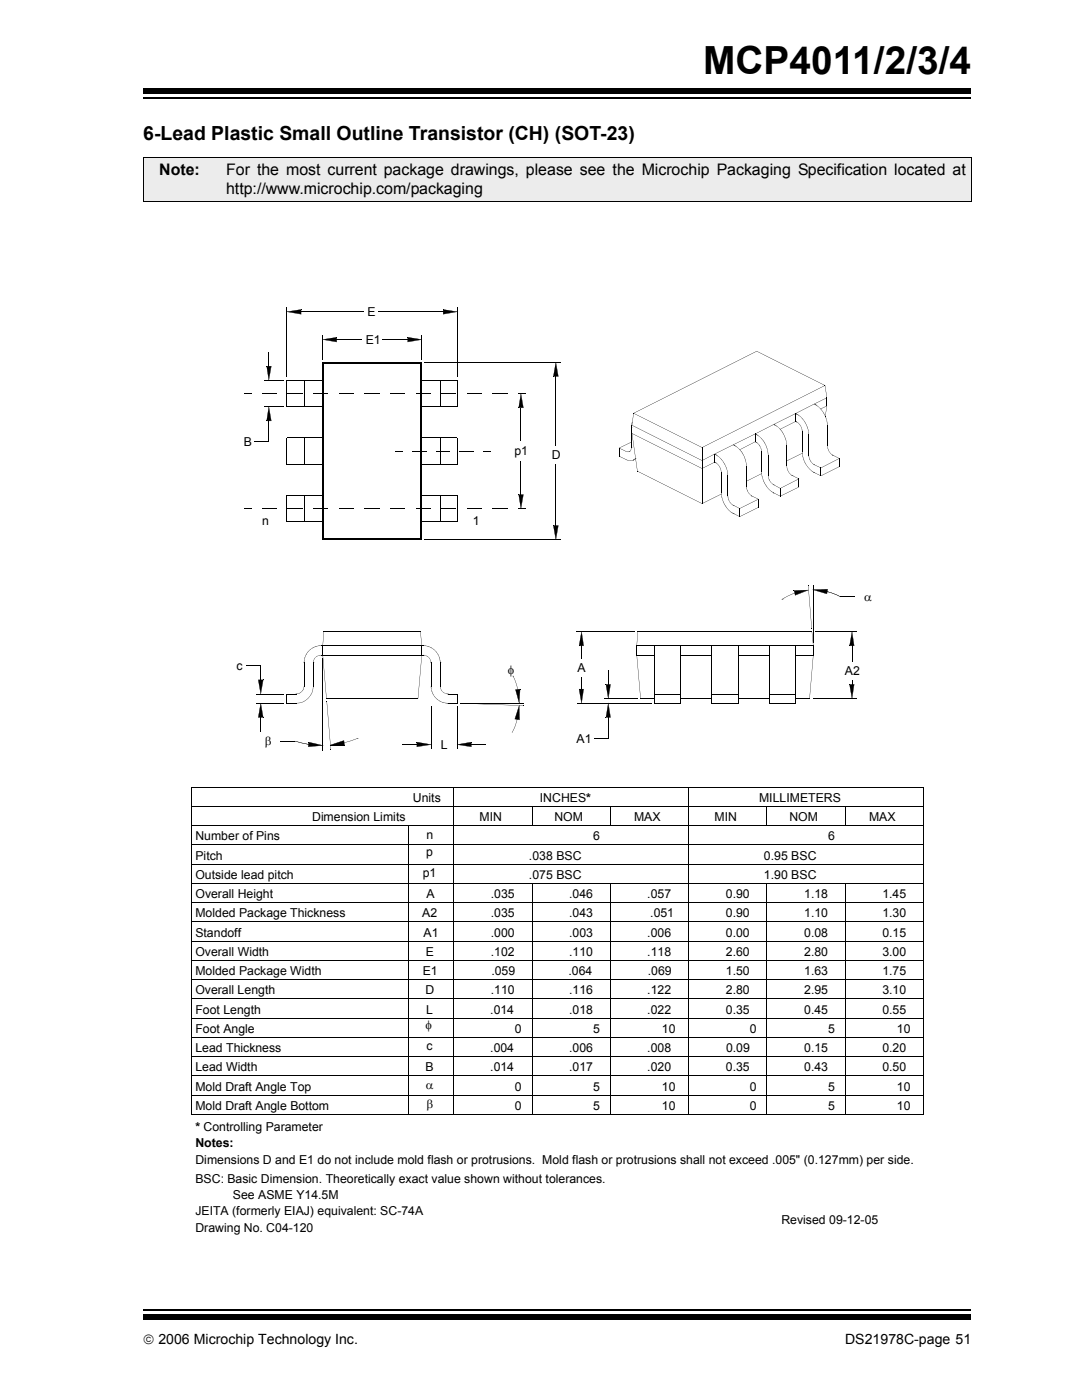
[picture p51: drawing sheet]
<svg xmlns="http://www.w3.org/2000/svg" width="216mm" height="279mm" viewBox="0 0 216 279" stroke-linecap="round" stroke-linejoin="round" font-family="sans-serif">
<defs><g id="words">
<text font-size="7.7" x="140.2" y="14.7">MCP4011/2/3/4</text>
<text font-size="3.9" x="28.6" y="28">6-Lead Plastic Small Outline Transistor (CH) (SOT-23)</text>
<g font-size="3.2">
<text x="31.7" y="34.9">Note:</text>
<text x="45.1" y="34.9">For the most current package drawings, please see the Microchip Packaging Specification located at</text>
<text x="45.1" y="38.8">http://www.microchip.com/packaging</text>
</g>
<g font-size="2.8">
<text x="28.6" y="268.1">© 2006 Microchip Technology Inc.</text>
<text x="168.5" y="268.1">DS21978C-page 51</text>
</g>
<g font-size="2.5">
<text x="73.3" y="63.1">E</text>
<text x="72.9" y="68.6">E1</text>
<text x="48.6" y="89">B</text>
<text x="102.6" y="90.9">p1</text>
<text x="110" y="91.6">D</text>
<text x="52.3" y="104.8">n</text>
<text x="94.3" y="104.8">1</text>
<text x="172.3" y="120">α</text>
<text x="47.2" y="133.7">c</text>
<text x="101.3" y="134.5">φ</text>
<text x="115.1" y="134.2">A</text>
<text x="168.5" y="134.7">A2</text>
<text x="52.8" y="148.7">β</text>
<text x="87.9" y="149.4">L</text>
<text x="115" y="148.3">A1</text>
<text x="82.3" y="160">Units</text>
<text x="107.6" y="160">INCHES*</text>
<text x="151.4" y="160">MILLIMETERS</text>
<text x="39" y="167.7">Number of Pins</text>
<text x="62.2" y="163.9">Dimension Limits</text>
<text x="85" y="167.4">n</text>
<text x="95.6" y="163.9">MIN</text>
<text x="110.6" y="163.9">NOM</text>
<text x="118.3" y="167.7">6</text>
<text x="126.4" y="163.9">MAX</text>
<text x="142.5" y="163.9">MIN</text>
<text x="157.4" y="163.9">NOM</text>
<text x="165.1" y="167.7">6</text>
<text x="173.3" y="163.9">MAX</text>
<text x="39" y="171.6">Pitch</text>
<text x="85" y="170.9">p</text>
<text x="105.5" y="171.6">.038 BSC</text>
<text x="152.3" y="171.6">0.95 BSC</text>
<text x="39" y="175.4">Outside lead pitch</text>
<text x="39" y="179.2">Overall Height</text>
<text x="84.3" y="175">p1</text>
<text x="85.1" y="179.2">A</text>
<text x="97.9" y="179.2">.035</text>
<text x="105.5" y="175.4">.075 BSC</text>
<text x="113.5" y="179.2">.046</text>
<text x="129.1" y="179.2">.057</text>
<text x="144.7" y="179.2">0.90</text>
<text x="152.3" y="175.4">1.90 BSC</text>
<text x="160.3" y="179.2">1.18</text>
<text x="175.9" y="179.2">1.45</text>
<text x="39" y="183.1">Molded Package Thickness</text>
<text x="84.2" y="183.1">A2</text>
<text x="97.9" y="183.1">.035</text>
<text x="113.5" y="183.1">.043</text>
<text x="129.7" y="183.1">.051</text>
<text x="144.7" y="183.1">0.90</text>
<text x="160.3" y="183.1">1.10</text>
<text x="175.9" y="183.1">1.30</text>
<text x="39" y="190.7">Overall Width</text>
<text x="39" y="186.9">Standoff</text>
<text x="84.5" y="186.9">A1</text>
<text x="84.9" y="190.7">E</text>
<text x="97.9" y="190.7">.102</text>
<text x="97.9" y="186.9">.000</text>
<text x="113.5" y="190.7">.110</text>
<text x="113.5" y="186.9">.003</text>
<text x="129.1" y="190.7">.118</text>
<text x="129.1" y="186.9">.006</text>
<text x="144.7" y="190.7">2.60</text>
<text x="144.7" y="186.9">0.00</text>
<text x="160.3" y="190.7">2.80</text>
<text x="160.3" y="186.9">0.08</text>
<text x="175.9" y="190.7">3.00</text>
<text x="175.9" y="186.9">0.15</text>
<text x="39" y="194.6">Molded Package Width</text>
<text x="84.3" y="194.6">E1</text>
<text x="98" y="194.6">.059</text>
<text x="113.4" y="194.6">.064</text>
<text x="129.2" y="194.6">.069</text>
<text x="144.7" y="194.6">1.50</text>
<text x="160.3" y="194.6">1.63</text>
<text x="175.9" y="194.6">1.75</text>
<text x="39" y="202.3">Foot Length</text>
<text x="39" y="198.4">Overall Length</text>
<text x="84.9" y="198.4">D</text>
<text x="85" y="202.3">L</text>
<text x="97.8" y="202.3">.014</text>
<text x="97.9" y="198.4">.110</text>
<text x="113.5" y="202.3">.018</text>
<text x="113.5" y="198.4">.116</text>
<text x="129.1" y="202.3">.022</text>
<text x="129.1" y="198.4">.122</text>
<text x="144.7" y="202.3">0.35</text>
<text x="144.7" y="198.4">2.80</text>
<text x="160.3" y="202.3">0.45</text>
<text x="160.3" y="198.4">2.95</text>
<text x="175.9" y="202.3">0.55</text>
<text x="175.9" y="198.4">3.10</text>
<text x="39" y="210">Lead Thickness</text>
<text x="39" y="206.1">Foot Angle</text>
<text x="84.9" y="205.4">φ</text>
<text x="85.1" y="209.6">c</text>
<text x="97.8" y="210">.004</text>
<text x="102.7" y="206.1">0</text>
<text x="113.5" y="210">.006</text>
<text x="118.3" y="206.1">5</text>
<text x="129.1" y="210">.008</text>
<text x="132" y="206.1">10</text>
<text x="144.8" y="210">0.09</text>
<text x="149.5" y="206.1">0</text>
<text x="160.3" y="210">0.15</text>
<text x="165.1" y="206.1">5</text>
<text x="175.9" y="210">0.20</text>
<text x="178.8" y="206.1">10</text>
<text x="39" y="213.8">Lead Width</text>
<text x="84.9" y="213.8">B</text>
<text x="97.8" y="213.8">.014</text>
<text x="113.5" y="213.8">.017</text>
<text x="129.1" y="213.8">.020</text>
<text x="144.7" y="213.8">0.35</text>
<text x="160.3" y="213.8">0.43</text>
<text x="175.9" y="213.8">0.50</text>
<text x="39" y="221.4">Mold Draft Angle Bottom</text>
<text x="39" y="217.7">Mold Draft Angle Top</text>
<text x="84.9" y="217.3">α</text>
<text x="85.1" y="221.1">β</text>
<text x="102.7" y="217.7">0</text>
<text x="102.7" y="221.4">0</text>
<text x="118.3" y="217.7">5</text>
<text x="118.3" y="221.4">5</text>
<text x="132" y="217.7">10</text>
<text x="132" y="221.4">10</text>
<text x="149.5" y="217.7">0</text>
<text x="149.5" y="221.4">0</text>
<text x="165.1" y="217.7">5</text>
<text x="165.1" y="221.4">5</text>
<text x="178.8" y="217.7">10</text>
<text x="178.8" y="221.4">10</text>
<text x="39" y="225.7">* Controlling Parameter</text>
<text x="39" y="229">Notes:</text>
<text x="39" y="232.3">Dimensions D and E1 do not include mold flash or protrusions. Mold flash or protrusions shall not exceed .005&quot; (0.127mm) per side.</text>
<text x="39" y="236">BSC: Basic Dimension. Theoretically exact value shown without tolerances.</text>
<text x="46.4" y="239.4">See ASME Y14.5M</text>
<text x="39" y="242.6">JEITA (formerly EIAJ) equivalent: SC-74A</text>
<text x="39" y="245.9">Drawing No. C04-120</text>
<text x="155.8" y="244.3">Revised 09-12-05</text>
</g>
</g></defs>
<path d="M28.6 261.4h165.1" fill="none" stroke="#000" stroke-width=".36"/>
<path d="M28.6 262.4h165.1v1h-165.1z" fill="#000"/>
<path d="M28.6 17.3h165.1v5.4h-165.1z" fill="#fff"/>
<path d="M28.6 19.6h165.1" fill="none" stroke="#000" stroke-width=".36"/>
<path d="M28.6 17.7h165.1v1h-165.1z" fill="#000"/>
<path d="M28.6 31.4h165.1v8.8h-165.1z" fill="#ececec"/>
<g fill="none" stroke="#000" stroke-width=".2">
<path d="M28.5 31.4h165.3M28.6 31.5v8.6M193.7 31.5v8.6M28.5 40.2h165.3M52.3 78.6h2.9M52.7 75.9h3.9M53.6 70.2v2.9M57.2 75.9h7.2M57.2 61.3v14M57.2 75.9v5.3M57.4 78.6h2.9M60 62.2h12.5"/>
<path d="M60.6 75.9v5.3M62.5 78.6h2.9M64.3 72.3h19.8M64.4 66.8v4.9M64.4 72.3v35.4M67.1 67.8h5.1M67.6 78.6h2.9M72.7 78.6h2.9M75.3 62.2h13.1M76.2 67.8h5.1M77.9 78.6h2.8M83 78.6h2.8"/>
<path d="M84.1 75.9h7.1M84.1 66.8v4.9M84.1 72.3v35.4M84.7 72.3h27.1M87.8 75.9v5.3M88.1 78.6h2.9M91.2 61.3v14M91.2 75.9v5.3M93.2 78.6h2.9M98.3 78.6h2.9M110.8 75.1v13.9M50.8 88.2h2.8"/>
<path d="M52.7 81.2h3.9M53.6 84v4.2M57.2 92.7h7.2M57.2 98.9h7.2M57.2 81.2h7.2M57.2 98.8v5.4M60.6 87.4v5.3M60.6 98.8v5.3M64.4 87.4h-7.2v5.3M82.4 90h2.6M84.1 81.2h7.1M84.1 87.4h7.1v5.3"/>
<path d="M84.1 92.7h7.1M84.1 98.9h7.1M87 90h2.7M87.8 87.4v5.3M87.8 98.8v5.3M91.2 98.8v5.4M91.7 90h2.6M103.9 81.4v6.5M103.9 92.1v6.6M110.8 92.5v12.4M125.9 85.2v4.1M140 89.3v2.6"/>
<path d="M140 93.5v7M143.8 94.2v4.1M145.1 94.9v4M148.8 93v4.1M151.9 90.1v4.1M153.2 90.8v4.1M156.9 89v4M160 86.1v4.1M161.3 86.7v4.1M165 84.9v4M52.3 101.5h2.9M57.2 104.1h7.2"/>
<path d="M57.4 101.5h2.9M62.5 101.5h2.9M64.3 107.7h19.8M64.5 107.5h19.3M64.6 107.5l-.1-34.9h19.3v34.9M67.6 101.5h2.9M72.7 101.5h2.9M77.9 101.5h2.8M83 101.5h2.8M84.1 104.1h7.1M84.7 107.7h27.1M88.1 101.5h2.9"/>
<path d="M93.2 101.5h2.9M98.3 101.5h2.9M158.3 117.8h2.9M162.2 116.8v11.4M167.6 119.1h2.8M49.1 132.9h2.9M51 138.5h5.6M52 132.8v2.9M60.6 132.2v4.7M62.5 132.2v4.7M64 128.9h20.4M64 130.7h20.4"/>
<path d="M64.4 131.3v18.4M64.5 126.1h19.3M65.1 139.4h18.3M85.9 132.2v4.7M87.8 132.2v4.7M115 126.1h11.6M116 128.9v2.6M116 135.1v2.4M120.4 139.4h6.7M121.3 133.8v2.8M126.9 128.9h35.3M126.9 130.7h3.7"/>
<path d="M127.1 126.1h34.8M127.7 139.4h2.9M130.5 138.5h5.3M130.5 128.8v11.6M135.7 130.7h6.2M135.7 139.4h6.2M135.8 128.8v11.6M141.9 138.5h5.3M141.9 128.8v11.6M147.2 130.7h6.2M147.2 139.4h6.2M147.2 128.8v11.6"/>
<path d="M153.4 138.5h5.2M153.4 128.8v11.6M158.6 130.7h3.6M158.6 139.4h2.8M158.6 128.8v11.6M162 139.4h8.8M162.5 126.1h8.3M169.9 128.9v3.2M38.1 157.1h146.1M38.1 157.1v65.3M51 140.3h5.6M52 143.2v2.8"/>
<path d="M56 147.9h2.8M65.8 148.7h2.9M80.3 148.6h2.8M85.9 141v8.5M90.4 157.1v65.3M91.2 141v8.5M91.8 140.3h12.7M94 148.6h2.8M115 140.3h14.9M121.3 143.2v4.3h-2.8M130.5 140.3h5.3M137.3 157.1v65.3"/>
<path d="M141.9 140.3h5.3M153.4 140.3h5.2M184.2 157.1v65.3M38.1 161h146.1M38.1 164.8h146.1M38.1 168.6h146.1M38.1 172.5h146.1M38.1 176.4h146.1M81.5 164.7v57.7M106.1 161v3.8M106.1 176.3v46.1M121.7 161v3.8"/>
<path d="M121.7 176.3v46.1M152.9 161v3.8M152.9 176.3v46.1M168.5 161v3.8M168.5 176.3v46.1M38.1 180.1h146.1M38.1 184h146.1M38.1 187.9h146.1M38.1 191.7h146.1M38.1 195.5h146.1M38.1 199.4h146.1M38.1 203.2h146.1"/>
<path d="M38.1 207.1h146.1M38.1 210.9h146.1M38.1 214.7h146.1M38.1 218.6h146.1M38.1 222.4h146.1"/>
</g>
<g fill="#000">
<path d="M48.7 78.5l1.4 .1zM53.2 73l.9 .1zM53.1 73.1l.5 2.8zM54.1 73.1l-.5 2.8zM57.2 62.2l2.8-.5zM57.2 62.2l2.8 .5zM60 61.8l.1 .9zM64.3 67.7l2.8-.4zM64.3 72.3l.2 .3zM64.3 67.7l2.9 .5zM67.1 67.3l.1 1zM81.3 68.2l2.8-.4z"/>
<path d="M81.3 67.3v1zM81.3 67.3l2.8 .5zM83.8 72.6l.3-.3zM88.4 62.7l2.8-.4zM88.3 61.8l.1 .9zM88.4 61.7l2.8 .6zM103.4 78.5l1.4 .1zM103.8 78.5l-.4 2.9zM110.3 75.1l1.1 .1zM110.8 72.3l-.4 2.8zM110.8 72.3l.5 2.8zM150.9 70.1l13.6 6.9z"/>
<path d="M140 89.3l24.5-12.4zM53.2 84h.9zM53.6 81.2l-.5 2.8zM53.6 81.2l.5 2.8zM78.9 90h1.4zM96.4 90h1.4zM103.4 98.7h1zM103.4 81.4h1zM103.8 78.5l.5 2.9zM104.3 98.7l-.4 2.8zM123.4 89.4l.1 1.7zM123.5 89.4l1.3 .7z"/>
<path d="M123.5 91l1.3 .7zM124.8 90l.7 .2h-.3zM124.8 91.7l.8 .2 .7-.1a1.3 1.3 0 0 1-1.5-.1zM125.9 89.2a.63 .63 0 0 1-.5 .9l.4-.3zM123.4 89.4l2.5-1.2zM126 84.8v1.7zM126 84.8l14 7.1zM126 86.5l14 7zM126 86.5l1.1 7.5zM126 84.2l-.1 1zM126.3 91.8l.4-.3zM126.3 91.8l.4-.2z"/>
<path d="M126.3 82.4l24.6-12.3zM127.1 94l12.9 6.5zM140 91.9v1.6zM140 93.5l2.5-1.3zM140 91.9l2.5-1.3zM126.3 82.4l13.7 6.9zM142.4 90.6l.1 1.7zM142.5 90.6l3.7-1.9zM142.5 90.6l.2 .2zM142.5 92.2l.2 .2zM142.7 92.3a2.07 2.07 0 0 1 1.1 2l-.3-1.1zM143.8 98.3l.2 1.2 .5 1.2 .8 1 .9 .7a4.6 4.6 0 0 1-2.4-4.1z"/>
<path d="M142.7 90.7a5.1 5.1 0 0 1 2.5 4.2l-.2-.6a5.3 5.3 0 0 0-1.8-3.2zM145.1 98.9l.3 1.1 .8 .8a1.55 1.55 0 0 1-1.1-1.4zM146.2 88.7l4.4-2.1zM146.2 88.7l.2 .2zM147.5 89.7l3.1-1.6zM146.4 88.9a4.7 4.7 0 0 1 2.4 4.1l-.2-1.2a5 5 0 0 0-1.7-2.6zM148.8 96l3-1.5zM148.8 97.1l.4 1.1 .7 .8a2.35 2.35 0 0 1-1.1-1.9zM149.9 99l1.3 .7zM150.5 86.6l.1 1.6zM150.6 86.6l3.7-1.9zM150.6 88.1l.2 .2z"/>
<path d="M150.6 86.6l.2 .1zM147.5 101.5l3.7-1.9zM150.7 88.3l.1-.1a2.02 2.02 0 0 1 1 2l-.1-.6a2.26 2.26 0 0 0-1-1.3zM151.8 94.2h.1a4.9 4.9 0 0 0 .7 2.4l.8 1 .9 .7a4.6 4.6 0 0 1-2.5-4.1zM150.8 86.7a4.7 4.7 0 0 1 2.3 4.1v-.6a5 5 0 0 0-1.9-3.2zM153.1 94.9l.4 1.1 .8 .8a2.27 2.27 0 0 1-1.2-1.9zM154.3 84.7l4.3-2.2zM154.3 84.7l.2 .1zM154.3 98.3l1.3 .8zM154.3 96.7l1.3 .8zM155.5 85.6l3.1-1.5zM155.6 97.4v1.6z"/>
<path d="M155.6 97.4l3.7-1.9zM154.5 84.8a4.8 4.8 0 0 1 2.3 4.2l-.1-1.2a5.2 5.2 0 0 0-1.8-2.7zM156.9 91.9l3.1-1.5zM156.8 93l.4 1.1 .7 .8a2.38 2.38 0 0 1-1.1-1.9zM158 94.9l1.3 .7zM158.6 82.5l.1 1.6zM158.6 82.5l3.7-1.9zM158.7 82.5l.2 .2zM158.7 84.1l.2 .1zM159.3 95.5v1.7zM155.6 99l3.7-1.8zM158.9 84.2a1.97 1.97 0 0 1 1 1.9v-.5a2.36 2.36 0 0 0-1-1.4z"/>
<path d="M159.9 90.2h.1a5 5 0 0 0 .7 2.4 4.6 4.6 0 0 0 1.6 1.7 4.6 4.6 0 0 1-2.4-4.1zM158.9 82.6a4.7 4.7 0 0 1 2.3 4.1l-.2-1.2a5.2 5.2 0 0 0-1.7-2.5zM161.2 90.8l.4 1.1 .7 .8a2.08 2.08 0 0 1-1.1-1.9zM162.3 80.6l2.6-1.2zM162.3 80.6l.2 .2zM162.3 92.7l1.4 .7zM162.3 94.3l1.4 .7zM163.6 81.6l1.3-.6zM163.7 93.3v1.7zM163.7 94.9l3.6-1.8zM164.8 79.4l.1 1.6zM162.6 80.7a5.1 5.1 0 0 1 2.4 4.2l-.1-.6a5.3 5.3 0 0 0-1.9-3.2z"/>
<path d="M165 88.9l.3 1.1 .8 .8a1.73 1.73 0 0 1-1.1-1.9zM166.1 90.8l1.2 .7zM167.3 91.5l.1 1.6zM163.7 93.3l3.6-1.8zM48.7 101.5l1.4 .1zM64.5 107.5l-.1 .2zM83.8 107.5l.3 .2zM103.4 101.5l1.4 .1zM103.4 98.7l.5 2.8zM110.3 104.9h1.1zM110.3 104.9l.5 2.8zM111.3 104.9l-.5 2.8z"/>
<path d="M140 100.5l3.8-1.9zM146.2 100.8l1.3 .7zM146.2 102.4l1.3 .7zM147.5 101.5v1.6zM147.5 103.1l3.7-1.9zM151.2 99.6l.1 1.7zM158.3 117.9l.2 1zM155.9 119.6l2.5-1.3zM158.6 118.8l2.6-1.1zM162.2 117.7l2.7 .8zM165 117.6l-.1 .9zM162.2 117.7l2.8-.1z"/>
<path d="M164.9 118l1.4 .5 1.3 .6zM162.2 117.7a10.4 10.4 0 0 1 5.4 1.4 12.4 12.4 0 0 0-5.4-1.4zM51.5 135.7l.5 2.8zM52.5 135.7l-.5 2.8zM51.5 135.7h1zM57.2 138.5h1.9zM59.1 138.5l.6-.2 .4-.3 .4-.5 .1-.6a1.46 1.46 0 0 1-1.5 1.6zM59.1 140.3l1.3-.2 1-.8 .8-1 .2-1.4a3.3 3.3 0 0 1-3.3 3.4zM62.7 131.3a1.34 1.34 0 0 1 1.3-.5l-.6 .1-.5 .3-.5 1zM61.6 129.8a3 3 0 0 1 2.4-.9l-1.3 .3-1.1 .7-.7 1.1-.2 1.2a2.74 2.74 0 0 1 .9-2.4zM64.3 128.8l.1 1.9zM64.3 130.7l.8 8.7z"/>
<path d="M84.1 128.8v1.9zM84.1 130.7l-.8 8.7zM84.4 130.7a1.49 1.49 0 0 1 1.5 1.5l-.1-.5-.4-.5zM84.4 128.8a3.4 3.4 0 0 1 3.4 3.4l-.1-.6a3.5 3.5 0 0 0-1.4-2.1l-.6-.3zM85.9 136.9l.6 1.9a3.4 3.4 0 0 0 2.2 1.5h.6a3.3 3.3 0 0 1-3.4-3.4zM87.8 136.9l.4 1.1 .6 .3 .5 .2a1.47 1.47 0 0 1-1.5-1.6zM89.3 138.5h1.9zM102.8 137.6l.7 2.8zM102.3 134.9l.6 1.3 .4 1.4zM102.7 137.6l1-.1zM115.5 137.5h.9zM115.5 128.9h.9z"/>
<path d="M115.9 126.1l-.4 2.8zM115.9 126.1l.5 2.8zM116.4 137.5l-.5 2.9zM120.8 136.6h1zM120.8 136.6l.5 2.8zM121.7 136.6l-.4 2.8zM126.9 128.8l.1 1.9zM126.9 130.7l.9 8.7zM161.1 116.8l.8 8.6zM162.1 128.8l.1 1.9zM162.1 130.7l-.7 8.7zM169.4 128.9h.9z"/>
<path d="M169.4 136.6h.9zM169.9 135.7v.9zM169.4 136.6l.5 2.8zM169.9 126.1l-.5 2.8zM169.9 126.1l.4 2.8zM170.3 136.6l-.4 2.8zM52 140.3l-.5 2.9zM52 140.4l.5 2.8zM51.5 143.2h1zM57.2 140.3l1.9 .1zM57.2 138.5l.1 1.9zM58.8 147.9l2.7 .6 2.8 .2a13.6 13.6 0 0 1-5.5-.8z"/>
<path d="M58.8 147.9l2.8 .6zM61.5 149l2.9-.3zM61.5 148.1v1zM61.6 148.1l2.8 .6zM65.1 140l.9 9.6zM65.8 148.7l2.8-.9zM68.7 148.2l2.6-.8zM68.6 147.8l.1 .9zM83.1 149l2.9-.4zM83.1 148.1v1zM83.1 148.1l2.9 .5zM89.3 140.3l1.9 .1z"/>
<path d="M91.1 138.5l.1 1.9zM91.2 148.6l2.8-.5zM91.8 140.3l12.7 .6zM91.2 148.6l2.8 .5zM94 148.1v1zM103.1 143.6l-.4 1.3-.6 1.3 .6-1.3zM102.7 143.5l.9 .2zM103.5 140.8l.1 2.9zM103.5 140.8l-.8 2.7zM115.4 137.5l.5 2.9zM120.8 143.2h1zM121.3 140.3l-.5 2.9z"/>
<path d="M121.3 140.3l.5 2.9z"/>
</g>
<g fill="#000">
<path d="M53.2 73.1h.9l-.5 2.8zM57.2 62.2l2.8-.4v.9zM64.3 67.8l2.8-.5v.9zM81.3 67.3l2.8 .5-2.8 .4zM88.4 61.8l2.8 .4-2.8 .5zM110.8 72.3l.5 2.8h-1zM53.6 81.2l.5 2.8h-.9zM103.4 98.7h1l-.5 2.8zM103.9 78.5l.5 2.9h-1zM110.3 104.9h1l-.5 2.8zM158.3 117.9l2.9-.1-2.6 1zM162.2 117.7l2.8-.1-.1 .9z"/>
<path d="M51.5 135.7h1l-.5 2.8zM102.8 137.6l.9-.1-.2 2.8zM115.5 137.5h.9l-.4 2.8zM116 126.1l.4 2.8h-.9zM120.8 136.6h.9l-.4 2.8zM169.9 126.1l.4 2.8h-.9zM169.4 136.6h.9l-.4 2.8zM52 140.3l.5 2.9h-1zM61.5 148.1l2.8 .7-2.8 .2zM65.8 148.7l2.8-.9 .1 .9zM83.1 148.1l2.8 .5-2.8 .4zM91.2 148.6l2.8-.5v.9z"/>
<path d="M103.5 140.8l.1 2.9-.9-.2zM121.3 140.3l.4 2.9h-.9z"/>
</g>
<path d="M84 126.1v2.7M162 126.1v2.7" fill="none" stroke="#000" stroke-width=".34"/>
<path d="M64.5 126.1v2.7M127.1 126.1v2.7" fill="none" stroke="#000" stroke-width=".28"/>
<path d="M103.6 137.5v2.8" fill="none" stroke="#000" stroke-width=".23"/>
<path d="M126.2 82.5v2.4M164.7 81v2.1" fill="none" stroke="#000" stroke-width=".38"/>
<path d="M164.7 76.9v2.5" fill="none" stroke="#000" stroke-width=".44"/>
<use href="#words"/>
</svg>
